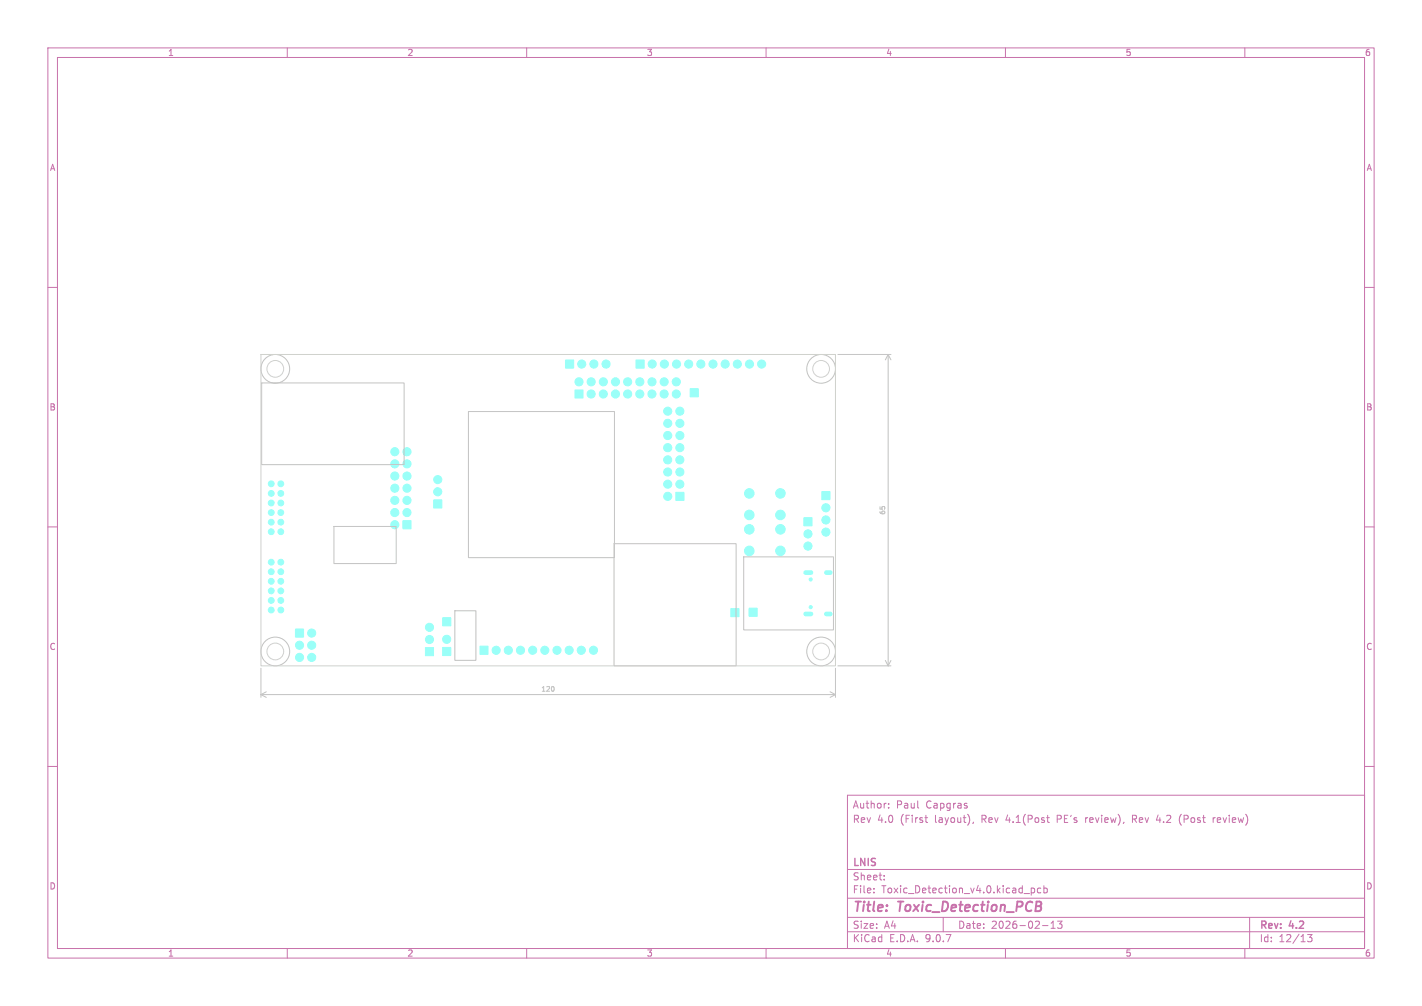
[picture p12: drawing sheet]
<svg xmlns="http://www.w3.org/2000/svg" width="297mm" height="210mm" viewBox="0 0 297 210" stroke-linecap="round" stroke-linejoin="round" font-family="sans-serif">
<defs><g id="words">
<g font-size="2.8" fill="#c872ab">
<text x="178" y="190.9">Title:</text>
<text x="187.7" y="190.9">Toxic_Detection_PCB</text>
</g>
<g font-size="2.1" fill="#c872ab">
<text x="178" y="172">Rev</text>
<text x="178" y="169">Author:</text>
<text x="183.2" y="172">4.0</text>
<text x="187.2" y="169">Paul</text>
<text x="188.1" y="172">(First</text>
<text x="193.4" y="169">Capgras</text>
<text x="195.4" y="172">layout),</text>
<text x="205.2" y="172">Rev</text>
<text x="210.5" y="172">4.1(Post</text>
<text x="221.3" y="172">PE's</text>
<text x="227.3" y="172">review),</text>
<text x="237.3" y="172">Rev</text>
<text x="242.5" y="172">4.2</text>
<text x="247.4" y="172">(Post</text>
<text x="254.6" y="172">review)</text>
<text x="178" y="184">Sheet:</text>
<text x="178" y="181.2">LNIS</text>
<text x="178" y="186.7">File:</text>
<text x="184.1" y="186.7">Toxic_Detection_v4.0.kicad_pcb</text>
<text x="178" y="196.9">KiCad</text>
<text x="178" y="194.1">Size:</text>
<text x="184.7" y="194.1">A4</text>
<text x="185.7" y="196.9">E.D.A.</text>
<text x="193.3" y="196.9">9.0.7</text>
<text x="200" y="194.1">Date:</text>
<text x="207" y="194.1">2026-02-13</text>
<text x="263" y="194.3">Rev:</text>
<text x="263" y="196.9">Id:</text>
<text x="267.1" y="196.9">12/13</text>
<text x="269.4" y="194.3">4.2</text>
</g>
<g font-size="1.8" fill="#c872ab">
<text x="35" y="11.9">1</text>
<text x="85" y="11.9">2</text>
<text x="135" y="11.9">3</text>
<text x="185" y="11.9">4</text>
<text x="235" y="11.9">5</text>
<text x="285" y="11.9">6</text>
<text x="10.3" y="35.9">A</text>
<text x="285.4" y="35.9">A</text>
<text x="10.3" y="85.9">B</text>
<text x="285.3" y="85.9">B</text>
<text x="10.3" y="135.9">C</text>
<text x="285.3" y="135.9">C</text>
<text x="10.3" y="185.9">D</text>
<text x="285.3" y="185.9">D</text>
<text x="35" y="199.9">1</text>
<text x="85" y="199.9">2</text>
<text x="135" y="199.9">3</text>
<text x="185" y="199.9">4</text>
<text x="235" y="199.9">5</text>
<text x="285" y="199.9">6</text>
</g>
<g font-size="1.4" fill="#c2c2c2">
<text x="185.1" y="107.6" transform="rotate(-90 185.1 107.6)">65</text>
<text x="112.9" y="144.6">120</text>
</g>
</g></defs>
<g fill="none" stroke="#c872ab" stroke-width=".21">
<path d="M10 10h277v190h-277zM12 12h273v186h-273zM60 10v2M110 10v2M160 10v2M210 10v2M260 10v2M10 60h2M285 60h2M10 110h2M285 110h2M10 160h2"/>
<path d="M177 166h108v32h-108zM185.6 168.6v.1M185.6 167.8v.1M193.2 170.7h.5M193.5 171.6l.2 .1M202 168.3v.3M203.3 171.6l-.1 .3M218.6 170.7h.6M218.9 171.6l.3 .1M226.7 170.7v1M226.8 170.8l-.1 .2M236.5 171h.6"/>
<path d="M237.1 170.2h-.6v1.5M241.9 170.1l-.4 1.1h1M246.7 170a1.72 1.72 0 0 0 0 2.3M253.4 170.7v1M253.8 170.7l-.4 .3M285 160h2M60 198v2M110 198v2M160 198v2M177 194.5h108M177 191.5h108M177 187.5h108"/>
<path d="M177 181.5h108M182.5 186.3v.1M182.5 185.5v.1M184.7 183.6v.1M184.7 182.8v.1M197 191.5v3M210 198v2M213.9 186.5h1.1M215.4 185.4v1.5M215.4 185.5l.4-.1 .3 .3-.1 .6h-.6M217.4 185.5l-.4-.1-.3 .3 .1 .6h.6M217.7 193.2h1.2"/>
<path d="M218 185.5l.5-.1 .2 .3-.1 .6h-.6M218 184.9v1.5M219.5 193.8h.9M219.5 192.7l.5-.4v1.5M220.9 192.3h.9l-.5 .6 .4 .1v.7l-.2 .1-.6-.1M260 198v2M261 191.5v6.5M273.1 195.1h.9l-.5 .6 .5 .1v.7l-.3 .1-.6-.1"/>
</g>
<g fill="#9afff8" stroke="#9afff8" stroke-width=".21">
<path d="M167.9 108.1h1.7v1.7h-1.7z"/>
<path d="M84.2 108.7h1.6v1.7h-1.6z"/>
<path d="M88.9 135.2h1.6v1.7h-1.6z"/>
<path d="M92.4 135.2h1.7v1.7h-1.7z"/>
<path d="M118.1 75.2h1.7v1.7h-1.7z"/>
<path d="M92.4 129h1.7v1.7h-1.7z"/>
<path d="M171.7 102.6h1.6v1.7h-1.6z"/>
<path d="M141.2 102.8h1.6v1.7h-1.6z"/>
<path d="M152.6 127.1h1.7v1.7h-1.7z"/>
<path d="M100.2 134.9h1.7v1.7h-1.7z"/>
<path d="M120.1 81.4h1.7v1.7h-1.7z"/>
<path d="M90.6 104.4h1.7v1.7h-1.7z"/>
<path d="M144.1 81.2h1.8v1.7h-1.8z"/>
<path d="M61.7 131.3h1.7v1.7h-1.7z"/>
<path d="M156.4 127h1.8v1.7h-1.8z"/>
<path d="M132.8 75.2h1.7v1.7h-1.7z"/>
<circle cx="168.8" cy="111.5" r=".85"/>
<circle cx="168.8" cy="114" r=".85"/>
<circle cx="82.5" cy="109.5" r=".85"/>
<circle cx="85" cy="107" r=".85"/>
<circle cx="82.5" cy="107" r=".85"/>
<circle cx="85" cy="104.5" r=".85"/>
<circle cx="82.5" cy="104.5" r=".85"/>
<circle cx="85" cy="101.9" r=".85"/>
<circle cx="82.5" cy="101.9" r=".85"/>
<circle cx="85" cy="99.4" r=".85"/>
<circle cx="82.5" cy="99.4" r=".85"/>
<circle cx="85" cy="96.8" r=".85"/>
<circle cx="82.5" cy="96.8" r=".85"/>
<circle cx="85" cy="94.3" r=".85"/>
<circle cx="82.5" cy="94.3" r=".85"/>
<circle cx="89.7" cy="133.5" r=".85"/>
<circle cx="89.7" cy="131" r=".85"/>
<circle cx="93.3" cy="133.5" r=".85"/>
<circle cx="121.5" cy="76" r=".85"/>
<circle cx="124" cy="76" r=".85"/>
<circle cx="126.6" cy="76" r=".85"/>
<circle cx="156.5" cy="103" r="1"/>
<circle cx="163" cy="103" r="1"/>
<circle cx="156.5" cy="107.5" r="1"/>
<circle cx="163" cy="107.5" r="1"/>
<circle cx="172.5" cy="106" r=".85"/>
<circle cx="172.5" cy="108.5" r=".85"/>
<circle cx="172.5" cy="111.1" r=".85"/>
<circle cx="139.5" cy="103.6" r=".85"/>
<circle cx="142" cy="101.1" r=".85"/>
<circle cx="139.5" cy="101.1" r=".85"/>
<circle cx="142" cy="98.5" r=".85"/>
<circle cx="139.5" cy="98.5" r=".85"/>
<circle cx="142" cy="96" r=".85"/>
<circle cx="139.5" cy="96" r=".85"/>
<circle cx="142" cy="93.5" r=".85"/>
<circle cx="139.5" cy="93.5" r=".85"/>
<circle cx="142" cy="90.9" r=".85"/>
<circle cx="139.5" cy="90.9" r=".85"/>
<circle cx="142" cy="88.4" r=".85"/>
<circle cx="139.5" cy="88.4" r=".85"/>
<circle cx="142" cy="85.8" r=".85"/>
<circle cx="139.5" cy="85.8" r=".85"/>
<circle cx="169.3" cy="126.7" r=".33"/>
<circle cx="169.3" cy="121" r=".33"/>
<circle cx="58.7" cy="117.3" r=".61"/>
<circle cx="58.7" cy="119.3" r=".61"/>
<circle cx="58.7" cy="121.3" r=".61"/>
<circle cx="58.7" cy="123.3" r=".61"/>
<circle cx="58.7" cy="125.3" r=".61"/>
<circle cx="58.7" cy="127.3" r=".61"/>
<circle cx="56.6" cy="117.3" r=".61"/>
<circle cx="56.6" cy="119.3" r=".61"/>
<circle cx="56.6" cy="121.3" r=".61"/>
<circle cx="56.6" cy="123.3" r=".61"/>
<circle cx="56.6" cy="125.3" r=".61"/>
<circle cx="56.6" cy="127.3" r=".61"/>
<circle cx="103.6" cy="135.7" r=".85"/>
<circle cx="106.2" cy="135.7" r=".85"/>
<circle cx="108.7" cy="135.7" r=".85"/>
<circle cx="111.3" cy="135.7" r=".85"/>
<circle cx="113.8" cy="135.7" r=".85"/>
<circle cx="116.3" cy="135.7" r=".85"/>
<circle cx="118.9" cy="135.7" r=".85"/>
<circle cx="121.4" cy="135.7" r=".85"/>
<circle cx="124" cy="135.7" r=".85"/>
<circle cx="120.9" cy="79.7" r=".85"/>
<circle cx="123.5" cy="82.2" r=".85"/>
<circle cx="123.5" cy="79.7" r=".85"/>
<circle cx="126" cy="82.2" r=".85"/>
<circle cx="126" cy="79.7" r=".85"/>
<circle cx="128.5" cy="82.2" r=".85"/>
<circle cx="128.5" cy="79.7" r=".85"/>
<circle cx="131.1" cy="82.2" r=".85"/>
<circle cx="131.1" cy="79.7" r=".85"/>
<circle cx="133.6" cy="82.2" r=".85"/>
<circle cx="133.6" cy="79.7" r=".85"/>
<circle cx="136.2" cy="82.2" r=".85"/>
<circle cx="136.2" cy="79.7" r=".85"/>
<circle cx="138.7" cy="82.2" r=".85"/>
<circle cx="138.7" cy="79.7" r=".85"/>
<circle cx="141.2" cy="82.2" r=".85"/>
<circle cx="141.2" cy="79.7" r=".85"/>
<circle cx="58.6" cy="101" r=".61"/>
<circle cx="58.6" cy="103" r=".61"/>
<circle cx="58.6" cy="105" r=".61"/>
<circle cx="58.7" cy="107" r=".61"/>
<circle cx="58.7" cy="109" r=".61"/>
<circle cx="58.7" cy="111" r=".61"/>
<circle cx="56.6" cy="101" r=".61"/>
<circle cx="56.6" cy="103" r=".61"/>
<circle cx="56.6" cy="105" r=".61"/>
<circle cx="56.6" cy="107" r=".61"/>
<circle cx="56.6" cy="109" r=".61"/>
<circle cx="56.6" cy="111" r=".61"/>
<circle cx="91.4" cy="102.7" r=".85"/>
<circle cx="91.4" cy="100.1" r=".85"/>
<circle cx="163" cy="115" r="1"/>
<circle cx="156.5" cy="115" r="1"/>
<circle cx="163" cy="110.5" r="1"/>
<circle cx="156.5" cy="110.5" r="1"/>
<circle cx="65.1" cy="132.2" r=".85"/>
<circle cx="62.6" cy="134.7" r=".85"/>
<circle cx="65.1" cy="134.7" r=".85"/>
<circle cx="62.6" cy="137.2" r=".85"/>
<circle cx="65.1" cy="137.2" r=".85"/>
<circle cx="136.2" cy="76" r=".85"/>
<circle cx="138.8" cy="76" r=".85"/>
<circle cx="141.3" cy="76" r=".85"/>
<circle cx="143.8" cy="76" r=".85"/>
<circle cx="146.4" cy="76" r=".85"/>
<circle cx="148.9" cy="76" r=".85"/>
<circle cx="151.5" cy="76" r=".85"/>
<circle cx="154" cy="76" r=".85"/>
<circle cx="156.5" cy="76" r=".85"/>
<circle cx="159.1" cy="76" r=".85"/>
</g>
<path d="M168.3 119.5h1.1M172.6 119.5h.8M168.3 128.2h1.1M172.6 128.2h.8" fill="none" stroke="#9afff8" stroke-width="1"/>
<g fill="none" stroke="#c2c2c2" stroke-width=".21">
<path d="M54.7 79.9h29.7v17.1h-29.7zM175 74h11.1M185.5 74v65M185.5 74l.6 1.1M185.5 74l-.6 1.1M97.8 85.9h30.5v30.5h-30.5zM69.8 109.9h12.9v7.8h-12.9zM128.2 113.5h25.5v25.5h-25.5zM155.3 116.3h18.8v15.2h-18.8zM54.5 139.5v6.1M95 127.5h4.4v10.4h-4.4zM174.5 139.5v6.1"/>
<path d="M175 139h11.1M184.9 137.9l.6 1.1M186.1 137.9l-.6 1.1M54.5 145h120M54.5 145l1.1 .6M55.6 144.4l-1.1 .6M115.7 143.5v.6M173.4 144.4l1.1 .6M174.5 145l-1.1 .6"/>
<circle cx="57.5" cy="77" r="3"/>
<circle cx="171.5" cy="77" r="3"/>
<circle cx="57.5" cy="136" r="3"/>
<circle cx="171.5" cy="136" r="3"/>
</g>
<g fill="none" stroke="#d0d2cd" stroke-width=".21">
<path d="M54.5 74h120v65h-120z"/>
<circle cx="57.5" cy="77" r="1.75"/>
<circle cx="171.5" cy="77" r="1.75"/>
<circle cx="57.5" cy="136" r="1.75"/>
<circle cx="171.5" cy="136" r="1.75"/>
</g>
<use href="#words"/>
</svg>
